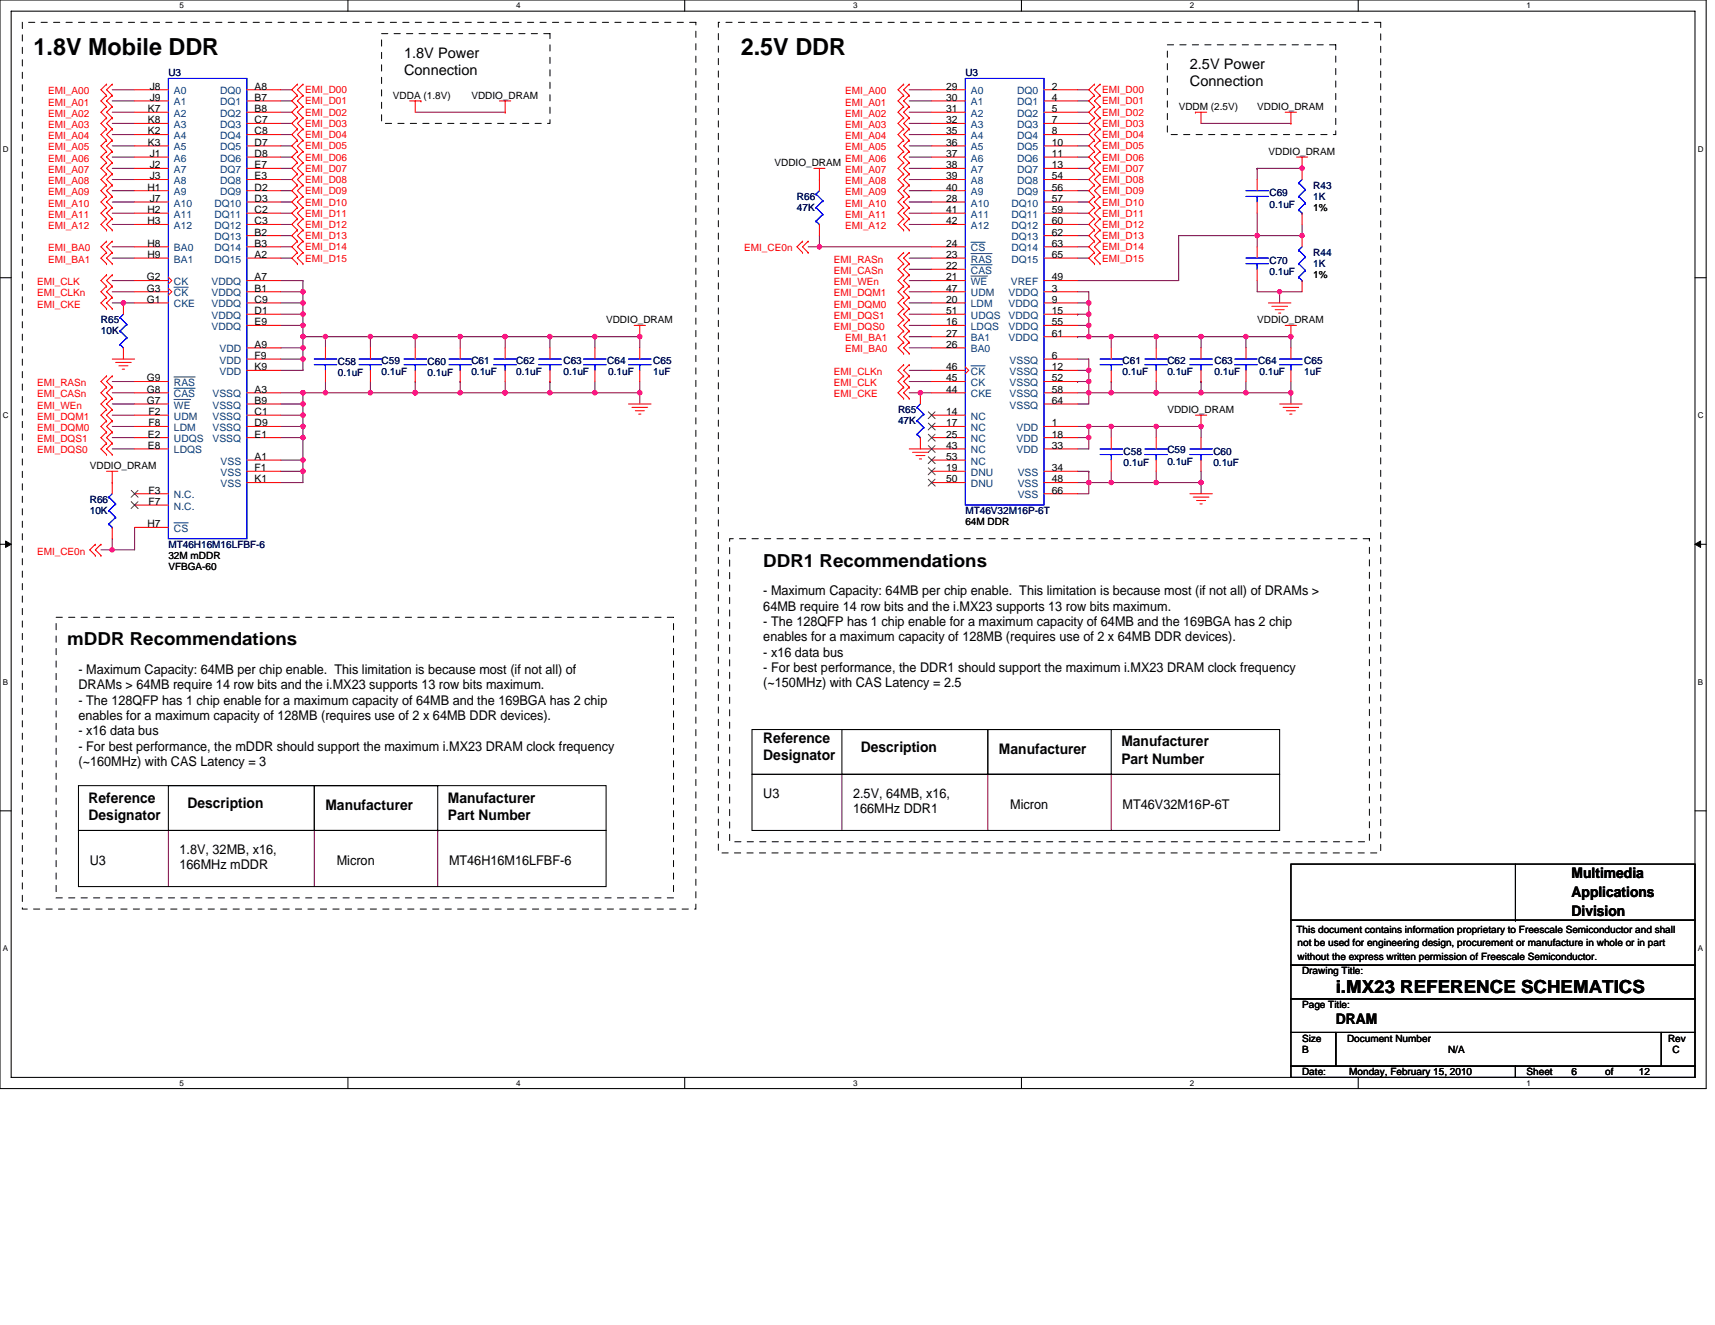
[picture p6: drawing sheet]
<svg xmlns="http://www.w3.org/2000/svg" width="279mm" height="216mm" viewBox="0 0 279 216" stroke-linecap="round" stroke-linejoin="round" font-family="sans-serif">
<defs><g id="words">
<g font-size="3.8">
<text x="5.5" y="9">1.8V Mobile DDR</text>
<text x="120.7" y="9">2.5V DDR</text>
</g>
<g font-size="2.9">
<text x="124.4" y="92.3">DDR1 Recommendations</text>
<text x="11" y="105.1">mDDR Recommendations</text>
<text x="217.6" y="161.8">i.MX23 REFERENCE SCHEMATICS</text>
</g>
<g font-size="2.4">
<text x="65.8" y="9.4">1.8V Power</text>
<text x="193.8" y="11.3">2.5V Power</text>
<text x="65.8" y="12.1">Connection</text>
<text x="193.8" y="14">Connection</text>
<text x="124.4" y="121.1">Reference</text>
<text x="124.4" y="123.9">Designator</text>
<text x="140.3" y="122.5">Description</text>
<text x="162.8" y="122.9">Manufacturer</text>
<text x="182.7" y="121.6">Manufacturer</text>
<text x="182.7" y="124.4">Part Number</text>
<text x="14.4" y="130.8">Reference</text>
<text x="30.5" y="131.7">Description</text>
<text x="73" y="130.8">Manufacturer</text>
<text x="14.4" y="133.6">Designator</text>
<text x="53" y="132">Manufacturer</text>
<text x="73" y="133.6">Part Number</text>
<text x="256" y="143">Multimedia</text>
<text x="256" y="146.1">Applications</text>
<text x="256" y="149.2">Division</text>
<text x="217.6" y="166.8">DRAM</text>
</g>
<g font-size="2.2">
<text x="124.4" y="97">- Maximum Capacity: 64MB per chip enable. This limitation is because most (if not all) of DRAMs &gt;</text>
<text x="124.4" y="99.5">64MB require 14 row bits and the i.MX23 supports 13 row bits maximum.</text>
<text x="124.4" y="102">- The 128QFP has 1 chip enable for a maximum capacity of 64MB and the 169BGA has 2 chip</text>
<text x="124.4" y="104.5">enables for a maximum capacity of 128MB (requires use of 2 x 64MB DDR devices).</text>
<text x="124.4" y="107">- x16 data bus</text>
<text x="12.8" y="109.8">- Maximum Capacity: 64MB per chip enable. This limitation is because most (if not all) of</text>
<text x="12.8" y="112.3">DRAMs &gt; 64MB require 14 row bits and the i.MX23 supports 13 row bits maximum.</text>
<text x="124.4" y="109.5">- For best performance, the DDR1 should support the maximum i.MX23 DRAM clock frequency</text>
<text x="124.4" y="112">(~150MHz) with CAS Latency = 2.5</text>
<text x="12.8" y="114.8">- The 128QFP has 1 chip enable for a maximum capacity of 64MB and the 169BGA has 2 chip</text>
<text x="12.8" y="117.3">enables for a maximum capacity of 128MB (requires use of 2 x 64MB DDR devices).</text>
<text x="12.8" y="119.8">- x16 data bus</text>
<text x="12.8" y="122.3">- For best performance, the mDDR should support the maximum i.MX23 DRAM clock frequency</text>
<text x="12.8" y="124.8">(~160MHz) with CAS Latency = 3</text>
<text x="124.4" y="130">U3</text>
<text x="139" y="130">2.5V, 64MB, x16,</text>
<text x="164.6" y="131.8">Micron</text>
<text x="182.9" y="131.8">MT46V32M16P-6T</text>
<text x="139" y="132.5">166MHz DDR1</text>
<text x="14.6" y="140.9">U3</text>
<text x="29.3" y="139.1">1.8V, 32MB, x16,</text>
<text x="29.3" y="141.6">166MHz mDDR</text>
<text x="54.9" y="140.9">Micron</text>
<text x="73.2" y="140.9">MT46H16M16LFBF-6</text>
</g>
<g font-size="1.7">
<text x="24.4" y="14.6">J8</text>
<text x="24.4" y="16.4">J9</text>
<text x="41.5" y="14.6">A8</text>
<text x="41.5" y="16.4">B7</text>
<text x="154.1" y="14.6">29</text>
<text x="154.1" y="16.4">30</text>
<text x="171.3" y="14.6">2</text>
<text x="171.3" y="16.4">4</text>
<text x="24.1" y="18.3">K7</text>
<text x="24.1" y="20.1">K8</text>
<text x="24.1" y="21.9">K2</text>
<text x="24.1" y="23.7">K3</text>
<text x="41.5" y="18.3">B8</text>
<text x="41.5" y="20.1">C7</text>
<text x="41.5" y="21.9">C8</text>
<text x="41.5" y="23.7">D7</text>
<text x="154.1" y="18.3">31</text>
<text x="154.1" y="20.1">32</text>
<text x="154.1" y="21.9">35</text>
<text x="154.1" y="23.7">36</text>
<text x="171.3" y="18.3">5</text>
<text x="171.3" y="20.1">7</text>
<text x="171.3" y="21.9">8</text>
<text x="171.3" y="23.7">10</text>
<text x="24.4" y="25.6">J1</text>
<text x="24.4" y="27.4">J2</text>
<text x="24.4" y="29.2">J3</text>
<text x="41.5" y="25.6">D8</text>
<text x="41.5" y="27.4">E7</text>
<text x="41.5" y="29.2">E3</text>
<text x="154.1" y="25.6">37</text>
<text x="154.1" y="27.4">38</text>
<text x="154.1" y="29.2">39</text>
<text x="171.3" y="25.6">11</text>
<text x="171.3" y="27.4">13</text>
<text x="171.3" y="29.2">54</text>
<text x="24" y="31.1">H1</text>
<text x="24" y="34.7">H2</text>
<text x="24.4" y="32.9">J7</text>
<text x="41.5" y="32.9">D3</text>
<text x="41.5" y="34.7">C2</text>
<text x="41.5" y="31.1">D2</text>
<text x="154.1" y="31.1">40</text>
<text x="154.1" y="32.9">28</text>
<text x="154.1" y="34.7">41</text>
<text x="171.3" y="32.9">57</text>
<text x="171.3" y="34.7">59</text>
<text x="171.3" y="31.1">56</text>
<text x="24" y="36.6">H3</text>
<text x="24" y="40.2">H8</text>
<text x="41.5" y="36.6">C3</text>
<text x="41.5" y="38.4">B2</text>
<text x="41.5" y="40.2">B3</text>
<text x="154.1" y="40.2">24</text>
<text x="154.1" y="36.6">42</text>
<text x="171.3" y="36.6">60</text>
<text x="171.3" y="38.4">62</text>
<text x="171.3" y="40.2">63</text>
<text x="23.9" y="47.5">G3</text>
<text x="23.9" y="45.7">G2</text>
<text x="24" y="42">H9</text>
<text x="41.5" y="42">A2</text>
<text x="41.5" y="47.5">B1</text>
<text x="41.5" y="45.7">A7</text>
<text x="154.1" y="45.7">21</text>
<text x="154.1" y="42">23</text>
<text x="154.1" y="43.9">22</text>
<text x="154.1" y="47.5">47</text>
<text x="171.3" y="42">65</text>
<text x="171.3" y="47.5">3</text>
<text x="171.3" y="45.7">49</text>
<text x="23.9" y="49.3">G1</text>
<text x="41.5" y="49.3">C9</text>
<text x="41.5" y="51.2">D1</text>
<text x="41.5" y="53">E9</text>
<text x="154.1" y="49.3">20</text>
<text x="154.1" y="51.2">51</text>
<text x="154.1" y="53">16</text>
<text x="171.3" y="49.3">9</text>
<text x="171.3" y="51.2">15</text>
<text x="171.3" y="53">55</text>
<text x="41.5" y="56.7">A9</text>
<text x="41.5" y="58.5">F9</text>
<text x="154.1" y="54.8">27</text>
<text x="154.1" y="56.7">26</text>
<text x="171.3" y="58.5">6</text>
<text x="171.3" y="54.8">61</text>
<text x="23.9" y="65.8">G7</text>
<text x="23.9" y="62.1">G9</text>
<text x="23.9" y="64">G8</text>
<text x="41.5" y="65.8">B9</text>
<text x="41.5" y="64">A3</text>
<text x="41.5" y="60.3">K9</text>
<text x="154.1" y="60.3">46</text>
<text x="154.1" y="64">44</text>
<text x="154.1" y="62.1">45</text>
<text x="171.3" y="62.1">52</text>
<text x="171.3" y="60.3">12</text>
<text x="171.3" y="64">58</text>
<text x="171.3" y="65.8">64</text>
<text x="24.1" y="71.3">E2</text>
<text x="24.2" y="67.6">F2</text>
<text x="24.2" y="69.5">F8</text>
<text x="41.5" y="71.3">E1</text>
<text x="41.5" y="69.5">D9</text>
<text x="41.5" y="67.6">C1</text>
<text x="154.1" y="71.3">25</text>
<text x="154.1" y="69.5">17</text>
<text x="154.1" y="67.6">14</text>
<text x="171.3" y="69.5">1</text>
<text x="171.3" y="71.3">18</text>
<text x="24.1" y="73.1">E8</text>
<text x="41.5" y="75">A1</text>
<text x="41.5" y="76.8">F1</text>
<text x="154.1" y="73.1">43</text>
<text x="154.1" y="75">53</text>
<text x="154.1" y="76.8">19</text>
<text x="171.3" y="73.1">33</text>
<text x="171.3" y="76.8">34</text>
<text x="24.2" y="80.4">F3</text>
<text x="24.2" y="82.3">F7</text>
<text x="41.5" y="78.6">K1</text>
<text x="154.1" y="78.6">50</text>
<text x="171.3" y="78.6">48</text>
<text x="171.3" y="80.4">66</text>
<text x="24" y="85.9">H7</text>
</g>
<g font-size="1.7" fill="#004080">
<text x="28.3" y="15.4">A0</text>
<text x="28.3" y="17.2">A1</text>
<text x="35.9" y="15.4">DQ0</text>
<text x="35.9" y="17.2">DQ1</text>
<text x="158.2" y="15.4">A0</text>
<text x="158.2" y="17.2">A1</text>
<text x="165.7" y="15.4">DQ0</text>
<text x="165.7" y="17.2">DQ1</text>
<text x="28.3" y="19">A2</text>
<text x="28.3" y="20.8">A3</text>
<text x="28.3" y="22.7">A4</text>
<text x="35.9" y="19">DQ2</text>
<text x="35.9" y="20.8">DQ3</text>
<text x="35.9" y="22.7">DQ4</text>
<text x="158.2" y="19">A2</text>
<text x="158.2" y="20.8">A3</text>
<text x="158.2" y="22.7">A4</text>
<text x="165.7" y="19">DQ2</text>
<text x="165.7" y="20.8">DQ3</text>
<text x="165.7" y="22.7">DQ4</text>
<text x="28.3" y="24.5">A5</text>
<text x="28.3" y="26.3">A6</text>
<text x="28.3" y="28.2">A7</text>
<text x="28.3" y="30">A8</text>
<text x="35.9" y="24.5">DQ5</text>
<text x="35.9" y="26.3">DQ6</text>
<text x="35.9" y="28.2">DQ7</text>
<text x="35.9" y="30">DQ8</text>
<text x="158.2" y="24.5">A5</text>
<text x="158.2" y="26.3">A6</text>
<text x="158.2" y="28.2">A7</text>
<text x="158.2" y="30">A8</text>
<text x="165.7" y="24.5">DQ5</text>
<text x="165.7" y="26.3">DQ6</text>
<text x="165.7" y="28.2">DQ7</text>
<text x="165.7" y="30">DQ8</text>
<text x="28.3" y="31.8">A9</text>
<text x="28.3" y="33.7">A10</text>
<text x="28.3" y="35.5">A11</text>
<text x="34.9" y="33.7">DQ10</text>
<text x="34.9" y="35.5">DQ11</text>
<text x="35.9" y="31.8">DQ9</text>
<text x="158.2" y="31.8">A9</text>
<text x="158.2" y="33.7">A10</text>
<text x="158.2" y="35.5">A11</text>
<text x="164.8" y="33.7">DQ10</text>
<text x="164.8" y="35.5">DQ11</text>
<text x="165.7" y="31.8">DQ9</text>
<text x="28.3" y="37.3">A12</text>
<text x="28.3" y="41">BA0</text>
<text x="34.9" y="37.3">DQ12</text>
<text x="34.9" y="39.1">DQ13</text>
<text x="34.9" y="41">DQ14</text>
<text x="158.2" y="41">CS</text>
<text x="158.2" y="37.3">A12</text>
<text x="164.8" y="37.3">DQ12</text>
<text x="164.8" y="39.1">DQ13</text>
<text x="164.8" y="41">DQ14</text>
<text x="28.3" y="46.5">CK</text>
<text x="28.3" y="42.8">BA1</text>
<text x="34.5" y="46.5">VDDQ</text>
<text x="34.9" y="42.8">DQ15</text>
<text x="158.2" y="46.5">WE</text>
<text x="158.2" y="42.8">RAS</text>
<text x="158.2" y="44.6">CAS</text>
<text x="164.7" y="46.5">VREF</text>
<text x="164.8" y="42.8">DQ15</text>
<text x="28.3" y="50.1">CKE</text>
<text x="28.3" y="48.3">CK</text>
<text x="34.5" y="48.3">VDDQ</text>
<text x="34.5" y="50.1">VDDQ</text>
<text x="34.5" y="51.9">VDDQ</text>
<text x="34.5" y="53.8">VDDQ</text>
<text x="158.2" y="48.3">UDM</text>
<text x="158.2" y="50.1">LDM</text>
<text x="158.2" y="51.9">UDQS</text>
<text x="158.2" y="53.8">LDQS</text>
<text x="164.3" y="48.3">VDDQ</text>
<text x="164.3" y="50.1">VDDQ</text>
<text x="164.3" y="51.9">VDDQ</text>
<text x="164.3" y="53.8">VDDQ</text>
<text x="35.8" y="57.4">VDD</text>
<text x="35.8" y="59.2">VDD</text>
<text x="158.2" y="55.6">BA1</text>
<text x="158.2" y="57.4">BA0</text>
<text x="164.3" y="55.6">VDDQ</text>
<text x="164.5" y="59.2">VSSQ</text>
<text x="28.3" y="62.9">RAS</text>
<text x="28.3" y="64.7">CAS</text>
<text x="34.6" y="64.7">VSSQ</text>
<text x="35.8" y="61.1">VDD</text>
<text x="158.2" y="61.1">CK</text>
<text x="158.2" y="64.7">CKE</text>
<text x="158.2" y="62.9">CK</text>
<text x="164.5" y="62.9">VSSQ</text>
<text x="164.5" y="61.1">VSSQ</text>
<text x="164.5" y="64.7">VSSQ</text>
<text x="28.3" y="68.4">UDM</text>
<text x="28.3" y="66.6">WE</text>
<text x="28.3" y="70.2">LDM</text>
<text x="34.6" y="70.2">VSSQ</text>
<text x="34.6" y="68.4">VSSQ</text>
<text x="34.6" y="66.6">VSSQ</text>
<text x="158.2" y="70.2">NC</text>
<text x="158.2" y="68.4">NC</text>
<text x="164.5" y="66.6">VSSQ</text>
<text x="165.6" y="70.2">VDD</text>
<text x="28.3" y="72.1">UDQS</text>
<text x="28.3" y="73.9">LDQS</text>
<text x="34.6" y="72.1">VSSQ</text>
<text x="35.9" y="75.7">VSS</text>
<text x="35.9" y="77.5">VSS</text>
<text x="158.2" y="73.9">NC</text>
<text x="158.2" y="75.7">NC</text>
<text x="158.2" y="77.5">DNU</text>
<text x="158.2" y="72.1">NC</text>
<text x="165.6" y="73.9">VDD</text>
<text x="165.6" y="72.1">VDD</text>
<text x="165.8" y="77.5">VSS</text>
<text x="28.3" y="81.2">N.C.</text>
<text x="28.3" y="83">N.C.</text>
<text x="35.9" y="79.4">VSS</text>
<text x="158.2" y="79.4">DNU</text>
<text x="165.8" y="79.4">VSS</text>
<text x="165.8" y="81.2">VSS</text>
<text x="28.3" y="86.7">CS</text>
</g>
<g font-size="1.6" fill="#f00">
<text x="7.9" y="15.4">EMI_A00</text>
<text x="7.9" y="17.2">EMI_A01</text>
<text x="49.7" y="15.2">EMI_D00</text>
<text x="49.7" y="17">EMI_D01</text>
<text x="137.7" y="15.4">EMI_A00</text>
<text x="137.7" y="17.2">EMI_A01</text>
<text x="179.6" y="15.2">EMI_D00</text>
<text x="179.6" y="17">EMI_D01</text>
<text x="7.9" y="19">EMI_A02</text>
<text x="7.9" y="20.8">EMI_A03</text>
<text x="7.9" y="22.7">EMI_A04</text>
<text x="49.7" y="18.8">EMI_D02</text>
<text x="49.7" y="20.7">EMI_D03</text>
<text x="49.7" y="22.5">EMI_D04</text>
<text x="137.7" y="19">EMI_A02</text>
<text x="137.7" y="20.8">EMI_A03</text>
<text x="137.7" y="22.7">EMI_A04</text>
<text x="179.6" y="18.8">EMI_D02</text>
<text x="179.6" y="20.7">EMI_D03</text>
<text x="179.6" y="22.5">EMI_D04</text>
<text x="7.9" y="24.5">EMI_A05</text>
<text x="7.9" y="26.4">EMI_A06</text>
<text x="7.9" y="28.2">EMI_A07</text>
<text x="7.9" y="30">EMI_A08</text>
<text x="49.7" y="24.3">EMI_D05</text>
<text x="49.7" y="28">EMI_D07</text>
<text x="49.7" y="26.2">EMI_D06</text>
<text x="49.7" y="29.8">EMI_D08</text>
<text x="137.7" y="24.5">EMI_A05</text>
<text x="137.7" y="26.4">EMI_A06</text>
<text x="137.7" y="28.2">EMI_A07</text>
<text x="137.7" y="30">EMI_A08</text>
<text x="179.6" y="24.3">EMI_D05</text>
<text x="179.6" y="28">EMI_D07</text>
<text x="179.6" y="26.2">EMI_D06</text>
<text x="179.6" y="29.8">EMI_D08</text>
<text x="7.9" y="31.8">EMI_A09</text>
<text x="7.9" y="33.7">EMI_A10</text>
<text x="7.9" y="35.5">EMI_A11</text>
<text x="49.7" y="33.5">EMI_D10</text>
<text x="49.7" y="31.6">EMI_D09</text>
<text x="49.7" y="35.3">EMI_D11</text>
<text x="137.7" y="31.8">EMI_A09</text>
<text x="137.7" y="33.7">EMI_A10</text>
<text x="137.7" y="35.5">EMI_A11</text>
<text x="179.6" y="33.5">EMI_D10</text>
<text x="179.6" y="31.6">EMI_D09</text>
<text x="179.6" y="35.3">EMI_D11</text>
<text x="7.9" y="37.3">EMI_A12</text>
<text x="7.9" y="41">EMI_BA0</text>
<text x="49.7" y="37.1">EMI_D12</text>
<text x="49.7" y="40.8">EMI_D14</text>
<text x="49.7" y="39">EMI_D13</text>
<text x="121.2" y="41">EMI_CE0n</text>
<text x="137.7" y="37.3">EMI_A12</text>
<text x="179.6" y="37.1">EMI_D12</text>
<text x="179.6" y="40.8">EMI_D14</text>
<text x="179.6" y="39">EMI_D13</text>
<text x="6" y="46.5">EMI_CLK</text>
<text x="7.9" y="42.8">EMI_BA1</text>
<text x="49.7" y="42.6">EMI_D15</text>
<text x="135.9" y="44.6">EMI_CASn</text>
<text x="135.9" y="42.8">EMI_RASn</text>
<text x="135.9" y="46.5">EMI_WEn</text>
<text x="179.6" y="42.6">EMI_D15</text>
<text x="6" y="48.3">EMI_CLKn</text>
<text x="6" y="50.1">EMI_CKE</text>
<text x="135.9" y="48.3">EMI_DQM1</text>
<text x="135.9" y="53.8">EMI_DQS0</text>
<text x="135.9" y="50.1">EMI_DQM0</text>
<text x="135.9" y="51.9">EMI_DQS1</text>
<text x="137.7" y="55.6">EMI_BA1</text>
<text x="137.7" y="57.4">EMI_BA0</text>
<text x="6" y="64.7">EMI_CASn</text>
<text x="6" y="62.9">EMI_RASn</text>
<text x="135.9" y="64.7">EMI_CKE</text>
<text x="135.9" y="61.1">EMI_CLKn</text>
<text x="135.9" y="62.9">EMI_CLK</text>
<text x="6" y="68.4">EMI_DQM1</text>
<text x="6" y="70.2">EMI_DQM0</text>
<text x="6" y="66.6">EMI_WEn</text>
<text x="6" y="73.9">EMI_DQS0</text>
<text x="6" y="72.1">EMI_DQS1</text>
<text x="6" y="90.4">EMI_CE0n</text>
</g>
<g font-size="1.6" fill="#000080">
<text x="27.4" y="12.4">U3</text>
<text x="157.3" y="12.4">U3</text>
<text x="129.8" y="32.6">R66</text>
<text x="129.8" y="34.4">47K</text>
<text x="206.8" y="32">C69</text>
<text x="206.8" y="33.8">0.1uF</text>
<text x="214" y="30.7">R43</text>
<text x="214" y="32.6">1K</text>
<text x="214" y="41.7">R44</text>
<text x="206.8" y="43">C70</text>
<text x="206.8" y="44.8">0.1uF</text>
<text x="214" y="43.5">1K</text>
<text x="16.4" y="52.7">R65</text>
<text x="16.4" y="54.5">10K</text>
<text x="55" y="59.4">C58</text>
<text x="62.2" y="59.3">C59</text>
<text x="69.7" y="59.4">C60</text>
<text x="76.8" y="59.3">C61</text>
<text x="84.1" y="59.3">C62</text>
<text x="91.8" y="59.3">C63</text>
<text x="98.9" y="59.3">C64</text>
<text x="106.4" y="59.3">C65</text>
<text x="182.9" y="59.3">C61</text>
<text x="190.2" y="59.3">C62</text>
<text x="197.9" y="59.3">C63</text>
<text x="205" y="59.3">C64</text>
<text x="212.5" y="59.3">C65</text>
<text x="55" y="61.3">0.1uF</text>
<text x="62.2" y="61.1">0.1uF</text>
<text x="69.7" y="61.3">0.1uF</text>
<text x="76.8" y="61.1">0.1uF</text>
<text x="84.1" y="61.1">0.1uF</text>
<text x="91.8" y="61.1">0.1uF</text>
<text x="99.1" y="61.1">0.1uF</text>
<text x="106.4" y="61.1">1uF</text>
<text x="182.9" y="61.1">0.1uF</text>
<text x="190.2" y="61.1">0.1uF</text>
<text x="197.9" y="61.1">0.1uF</text>
<text x="205.2" y="61.1">0.1uF</text>
<text x="212.5" y="61.1">1uF</text>
<text x="146.3" y="67.3">R65</text>
<text x="146.3" y="69.1">47K</text>
<text x="183" y="74.1">C58</text>
<text x="183" y="75.9">0.1uF</text>
<text x="190.2" y="73.9">C59</text>
<text x="190.2" y="75.7">0.1uF</text>
<text x="197.7" y="74.1">C60</text>
<text x="197.7" y="75.9">0.1uF</text>
<text x="14.6" y="81.9">R66</text>
<text x="14.6" y="83.8">10K</text>
<text x="157.3" y="83.8">MT46V32M16P-6T</text>
<text x="27.4" y="89.3">MT46H16M16LFBF-6</text>
</g>
<g font-size="1.6">
<text x="64" y="16.1">VDDA (1.8V)</text>
<text x="76.8" y="16.1">VDDIO_DRAM</text>
<text x="192" y="17.9">VDDM (2.5V)</text>
<text x="204.8" y="17.9">VDDIO_DRAM</text>
<text x="126.2" y="27.1">VDDIO_DRAM</text>
<text x="206.7" y="25.3">VDDIO_DRAM</text>
<text x="214" y="34.4">1%</text>
<text x="214" y="45.4">1%</text>
<text x="98.7" y="52.7">VDDIO_DRAM</text>
<text x="204.8" y="52.7">VDDIO_DRAM</text>
<text x="190.2" y="67.3">VDDIO_DRAM</text>
<text x="14.6" y="76.5">VDDIO_DRAM</text>
<text x="157.3" y="85.6">64M DDR</text>
<text x="27.4" y="91.1">32M mDDR</text>
<text x="27.4" y="92.9">VFBGA-60</text>
<text x="211.2" y="152">This document contains information proprietary to Freescale Semiconductor and shall</text>
<text x="211.4" y="154.2">not be used for engineering design, procurement or manufacture in whole or in part</text>
<text x="211.4" y="156.4">without the express written permission of Freescale Semiconductor.</text>
<text x="212.1" y="158.7">Drawing Title:</text>
<text x="212.1" y="164.2">Page Title:</text>
<text x="212.1" y="169.7">Size</text>
<text x="212.1" y="171.6">B</text>
<text x="219.5" y="169.7">Document Number</text>
<text x="235.9" y="171.6">N/A</text>
<text x="271.8" y="169.7">Rev</text>
<text x="272.5" y="171.6">C</text>
<text x="212.1" y="175.2">Date:</text>
<text x="219.8" y="175.2">Monday, February 15, 2010</text>
<text x="248.7" y="175.2">Sheet</text>
<text x="256" y="175.2">6</text>
<text x="261.5" y="175.2">of</text>
<text x="267" y="175.2">12</text>
</g>
<g font-size="1.3">
<text x="29.3" y="1.4">5</text>
<text x="84.1" y="1.4">4</text>
<text x="139" y="1.4">3</text>
<text x="193.8" y="1.4">2</text>
<text x="248.7" y="1.4">1</text>
<text x=".5" y="24.7">D</text>
<text x="276.6" y="24.7">D</text>
<text x=".5" y="68.2">C</text>
<text x="276.6" y="68.2">C</text>
<text x=".5" y="111.6">B</text>
<text x="276.6" y="111.6">B</text>
<text x=".5" y="155">A</text>
<text x="276.6" y="155">A</text>
<text x="29.3" y="176.9">5</text>
<text x="84.1" y="176.9">4</text>
<text x="139" y="176.9">3</text>
<text x="193.8" y="176.9">2</text>
<text x="248.7" y="176.9">1</text>
</g>
</g></defs>
<path d="M0 0h278v177.4h-278zM1.8 1.8h274.3v173.8h-274.3z" fill="none" stroke="#000" stroke-width=".17"/>
<g fill="#fff">
<path d="M29.3 .2h.7v1.5h-.7z"/>
<path d="M29.3 175.7h.7v1.5h-.7z"/>
</g>
<path d="M56.7 0v1.8M56.7 175.6v1.8" fill="none" stroke="#000" stroke-width=".17"/>
<g fill="#fff">
<path d="M84.1 .2h.7v1.5h-.7z"/>
<path d="M84.1 175.7h.7v1.5h-.7z"/>
</g>
<path d="M111.5 0v1.8M111.5 175.6v1.8" fill="none" stroke="#000" stroke-width=".17"/>
<g fill="#fff">
<path d="M139 .2h.7v1.5h-.7z"/>
<path d="M139 175.7h.7v1.5h-.7z"/>
</g>
<path d="M166.4 0v1.8M166.4 175.6v1.8" fill="none" stroke="#000" stroke-width=".17"/>
<g fill="#fff">
<path d="M193.8 .2h.8v1.5h-.8z"/>
<path d="M193.8 175.7h.8v1.5h-.8z"/>
</g>
<path d="M221.3 0v1.8M221.3 175.6v1.8" fill="none" stroke="#000" stroke-width=".17"/>
<g fill="#fff">
<path d="M248.7 .2h.7v1.5h-.7z"/>
<path d="M248.7 175.7h.7v1.5h-.7z"/>
<path d="M.5 23.5h.9v1.5h-.9z"/>
<path d="M276.6 23.5h1v1.5h-1z"/>
<path d="M.5 67h.9v1.4h-.9z"/>
<path d="M276.6 67h1v1.4h-1z"/>
</g>
<path d="M0 45.3h1.8M276.1 45.3h1.9" fill="none" stroke="#000" stroke-width=".17"/>
<g fill="#fff">
<path d="M.5 110.4h.8v1.5h-.8z"/>
<path d="M276.6 110.4h.9v1.5h-.9z"/>
</g>
<path d="M0 88.7h1.8M276.1 88.7h1.9" fill="none" stroke="#000" stroke-width=".17"/>
<path d="M.9 88.2l.9 .5-.9 .5zM276.1 88.7l1-.5v1z" fill="#000" stroke="#000" stroke-width=".16"/>
<g fill="#fff">
<path d="M.5 153.8h.8v1.5h-.8z"/>
<path d="M276.6 153.8h.9v1.5h-.9z"/>
</g>
<g fill="none" stroke="#000" stroke-width=".17">
<path d="M122.5 118.9h86v7.3h-86zM137.2 118.9h23.7v7.3h-23.7zM160.9 118.9h20.1v7.3h-20.1zM0 132.1h1.8M12.8 128h85.9v7.3h-85.9zM12.8 135.3h85.9v9.2h-85.9zM27.4 128h23.8v7.3h-23.8zM51.2 128h20.1v7.3h-20.1zM122.5 126.2h86v9.1h-86zM276.1 132.1h1.9M210.3 157.3h65.8v5.5h-65.8zM210.3 149.9h65.8v7.4h-65.8z"/>
<path d="M210.3 140.8h65.8v9.1h-65.8zM246.9 149.9h.1M246.9 140.8v9.1M210.3 168.2h7.3v5.5h-7.3zM210.3 162.8h65.8v5.4h-65.8zM210.3 173.7h36.6v1.9h-36.6zM217.6 168.2h53.1v5.5h-53.1zM246.9 173.7h29.2v1.9h-29.2zM270.7 168.2h5.4v5.5h-5.4z"/>
</g>
<g fill="none" stroke="#800040" stroke-width=".17">
<path d="M18.3 16.4h3.6M18.3 14.6h3.6M18.3 18.3h3.6M45.7 14.6h1.8M45.7 16.4h1.8M45.7 18.3h1.8M67.6 18.3h14.7M148.1 16.4h3.7M148.1 14.6h3.7M148.1 18.3h3.7M175.6 14.6h1.8M175.6 16.4h1.8"/>
<path d="M175.6 18.3h1.8M18.3 20.1h3.6M18.3 21.9h3.6M18.3 23.8h3.6M18.3 25.6h3.6M18.3 27.4h3.6M18.3 29.3h3.6M18.3 31.1h3.6M18.3 32.9h3.6M18.3 34.7h3.6M18.3 36.6h3.6M45.7 20.1h1.8"/>
<path d="M45.7 21.9h1.8M45.7 23.8h1.8M45.7 25.6h1.8M45.7 27.4h1.8M45.7 29.3h1.8M45.7 31.1h1.8M45.7 32.9h1.8M45.7 34.7h1.8M45.7 36.6h1.8M45.7 38.4h1.8M133.5 38.4h.1M133.5 38.4v1.8"/>
<path d="M148.1 20.1h3.7M148.1 21.9h3.7M148.1 23.8h3.7M148.1 25.6h3.7M148.1 27.4h3.7M148.1 29.3h3.7M148.1 31.1h3.7M148.1 32.9h3.7M148.1 34.7h3.7M148.1 36.6h3.7M175.6 20.1h1.8M175.6 21.9h1.8"/>
<path d="M175.6 23.8h1.8M175.6 25.6h1.8M175.6 27.4h1.8M175.6 29.3h1.8M175.6 31.1h1.8M175.6 32.9h1.8M175.6 34.7h1.8M175.6 36.6h1.8M175.6 38.4h1.8M195.7 20.1h14.6M204.8 34.7v3.7M204.8 38.4h.1"/>
<path d="M204.8 38.4v1.8M204.8 38.4h-12.8v7.3h-16.4M204.8 27.4v1.9M204.8 27.4h.1M204.8 27.4h7.3M212.1 36.6v1.8h-7.3M18.3 45.7h3.6M18.3 47.5h3.6M18.3 49.4h1.8M18.3 42.1h3.6M18.3 40.2h3.6M20.1 49.4h.1"/>
<path d="M20.1 49.4h1.8M45.7 56.7h3.7M45.7 45.7h3.7v1.8M45.7 47.5h3.7M45.7 40.2h1.8M45.7 42.1h1.8M45.7 49.4h3.7M45.7 51.2h3.7M45.7 53h3.7M45.7 58.5h3.7M49.4 47.5h.1M49.4 53h.1"/>
<path d="M49.4 56.7h.1M49.4 49.4h.1M49.4 56.7v3.6h-3.7M49.4 58.5h.1M49.4 51.2h.1M49.4 54.9v1.8M49.4 54.9h3.6v1.8M49.4 47.5v7.4M53 54.9h7.3v1.8M53 54.9h.1M60.3 54.9h.1M60.3 54.9h14.7"/>
<path d="M67.6 54.9h.1M67.6 54.9v1.8M75 54.9v1.8M75 54.9h7.3M82.3 54.9v1.8M82.3 54.9h.1M82.3 54.9h14.6M89.6 54.9v1.8M89.6 54.9h.1M96.9 54.9v1.8M96.9 54.9h7.3v1.8M96.9 54.9h.1"/>
<path d="M131.7 40.2h1.8M133.5 40.2h18.3M148.1 47.5h3.7M148.1 49.4h3.7M148.1 51.2h3.7M148.1 53h3.7M148.1 43.9h3.7M148.1 42.1h3.7M148.1 45.7h3.7M148.1 54.9h3.7M148.1 56.7h3.7M175.6 47.5h1.8v1.9"/>
<path d="M175.6 40.2h1.8M175.6 42.1h1.8M175.6 49.4h1.8M175.6 51.2h.1M175.6 53h1.8M175.6 54.9h.1M175.6 58.5h1.8v1.8M175.6 54.9h1.8M175.6 51.2h1.8M177.4 53h.1M177.4 51.2v1.8M177.4 49.4h.1"/>
<path d="M177.4 54.9h3.6M177.4 49.4v1.8M177.4 53v1.9M181 54.9h.1M181 54.9h7.4M181 54.9v1.8M188.4 54.9v1.8M188.4 54.9h.1M188.4 54.9h14.6M195.7 54.9v1.8M195.7 54.9h.1M203 54.9v1.8"/>
<path d="M203 54.9h7.3v1.8M203 54.9h.1M204.8 45.7v1.8h3.7M208.5 47.5h.1M208.5 47.5h3.6M208.5 47.5v1.9M18.3 67.6h3.6M18.3 69.5h3.6M18.3 71.3h3.6M18.3 73.2h3.6M18.3 64h3.6M18.3 62.2h3.6"/>
<path d="M18.3 65.8h3.6M45.7 64h3.7M45.7 76.8h3.7M45.7 75h3.7v1.8M45.7 71.3h3.7M45.7 69.5h3.7M45.7 67.6h3.7M45.7 65.8h3.7M49.4 64h.1M49.4 69.5h.1M49.4 76.8h.1M49.4 76.8v1.8h-3.7"/>
<path d="M49.4 71.3h.1M49.4 65.8h.1M49.4 67.6h.1M49.4 64h3.6M49.4 64v11M53 62.2v1.8M53 64h.1M53 64h36.6M60.3 64h.1M60.3 62.2v1.8M67.6 62.2h.1M67.6 64h.1"/>
<path d="M67.6 62.2v1.8M75 62.2h.1M75 64h.1M75 62.2v1.8M82.3 62.2v1.8M82.3 64h.1M89.6 62.2h.1M89.6 64h7.3M89.6 62.2v1.8M96.9 62.2v1.8M96.9 64h.1M96.9 64h7.3"/>
<path d="M104.2 64v1.8M104.2 62.2v1.8M148.1 60.3h3.7M148.1 62.2h3.7M148.1 64h1.8M149.9 64h.1M149.9 64h1.9M175.6 78.6h1.8M175.6 76.8h1.8M175.6 71.3h1.8M175.6 62.2h.1M175.6 60.3h1.8"/>
<path d="M175.6 64h1.8M175.6 69.5h1.8M175.6 62.2h1.8M177.4 76.8h.1M177.4 69.5h.1M177.4 69.5v1.8M177.4 64v1.8h-1.8M177.4 64h.1M177.4 71.3v1.9h-1.8M177.4 71.3h.1M177.4 78.6v1.9h-1.8M177.4 78.6h.1"/>
<path d="M177.4 62.2v1.8M177.4 60.3h.1M177.4 64h18.3M177.4 60.3v1.9M177.4 76.8v1.8M177.4 69.5h3.6M177.4 78.6h18.3M181 62.2h.1M181 64h.1M181 76.8v1.8M181 78.6h.1M181 69.5v1.8"/>
<path d="M181 69.5h7.4M181 62.2v1.8M188.4 62.2v1.8M188.4 64h.1M188.4 76.8v1.8M188.4 78.6h.1M188.4 69.5v1.8M188.4 69.5h.1M188.4 69.5h7.3v1.8M195.7 62.2h.1M195.7 64h7.3M195.7 78.6h.1"/>
<path d="M195.7 76.8v1.8M195.7 62.2v1.8M195.7 78.6v1.9M203 62.2v1.8M203 64h.1M203 64h7.3M210.3 64v1.8M210.3 62.2v1.8M16.4 89.6h1.9M18.3 89.6h.1M18.3 87.8v1.8M21.9 85.9v3.7h-3.6"/>
<path d="M27.4 135.3v9.2M51.2 135.3v9.2M71.3 135.3h.1M71.3 135.3v9.2M137.2 126.2v9.1M160.9 126.2v9.1M181 126.2v9.1"/>
</g>
<g fill="#f0f" stroke="#f0f" stroke-width=".17">
<circle cx="49.4" cy="47.5" r=".36"/>
<circle cx="49.4" cy="64" r=".36"/>
<circle cx="49.4" cy="69.5" r=".36"/>
<circle cx="49.4" cy="54.8" r=".36"/>
<circle cx="49.4" cy="53" r=".36"/>
<circle cx="49.4" cy="56.7" r=".36"/>
<circle cx="49.4" cy="76.8" r=".36"/>
<circle cx="49.4" cy="75" r=".36"/>
<circle cx="49.4" cy="71.3" r=".36"/>
<circle cx="49.4" cy="65.8" r=".36"/>
<circle cx="49.4" cy="49.4" r=".36"/>
<circle cx="49.4" cy="58.5" r=".36"/>
<circle cx="75" cy="64" r=".36"/>
<circle cx="75" cy="54.8" r=".36"/>
<circle cx="67.6" cy="54.8" r=".36"/>
<circle cx="67.6" cy="64" r=".36"/>
<circle cx="82.3" cy="64" r=".36"/>
<circle cx="60.3" cy="54.8" r=".36"/>
<circle cx="89.6" cy="64" r=".36"/>
<circle cx="89.6" cy="54.8" r=".36"/>
<circle cx="104.2" cy="54.8" r=".36"/>
<circle cx="96.9" cy="54.8" r=".36"/>
<circle cx="82.3" cy="54.8" r=".36"/>
<circle cx="20.1" cy="49.4" r=".36"/>
<circle cx="18.3" cy="89.6" r=".36"/>
<circle cx="60.3" cy="64" r=".36"/>
<circle cx="49.4" cy="67.6" r=".36"/>
<circle cx="49.4" cy="51.2" r=".36"/>
<circle cx="104.2" cy="64" r=".36"/>
<circle cx="96.9" cy="64" r=".36"/>
<circle cx="177.4" cy="53" r=".36"/>
<circle cx="177.4" cy="78.6" r=".36"/>
<circle cx="149.9" cy="64" r=".36"/>
<circle cx="133.5" cy="40.2" r=".36"/>
<circle cx="181" cy="69.5" r=".35"/>
<circle cx="177.4" cy="69.5" r=".36"/>
<circle cx="177.4" cy="51.2" r=".36"/>
<circle cx="177.4" cy="54.8" r=".36"/>
<circle cx="177.4" cy="49.4" r=".36"/>
<circle cx="53" cy="64" r=".36"/>
<circle cx="53" cy="54.8" r=".36"/>
<circle cx="208.5" cy="47.5" r=".35"/>
<circle cx="212.1" cy="38.4" r=".35"/>
<circle cx="204.8" cy="38.4" r=".36"/>
<circle cx="212.1" cy="27.4" r=".36"/>
<circle cx="181" cy="64" r=".36"/>
<circle cx="181" cy="54.8" r=".36"/>
<circle cx="188.3" cy="64" r=".36"/>
<circle cx="195.7" cy="64" r=".36"/>
<circle cx="195.7" cy="54.8" r=".36"/>
<circle cx="210.3" cy="54.8" r=".36"/>
<circle cx="203" cy="54.8" r=".36"/>
<circle cx="188.3" cy="54.8" r=".36"/>
<circle cx="210.3" cy="64" r=".36"/>
<circle cx="203" cy="64" r=".36"/>
<circle cx="177.4" cy="64" r=".36"/>
<circle cx="177.4" cy="62.2" r=".36"/>
<circle cx="177.4" cy="71.3" r=".36"/>
<circle cx="195.7" cy="78.6" r=".36"/>
<circle cx="181" cy="78.6" r=".35"/>
<circle cx="188.3" cy="78.6" r=".35"/>
<circle cx="195.7" cy="69.5" r=".36"/>
<circle cx="188.3" cy="69.5" r=".35"/>
<circle cx="177.4" cy="60.3" r=".36"/>
</g>
<g fill="none" stroke="#f00" stroke-width=".17">
<path d="M17.4 13.7h.1M17.4 15.5h.1M17.4 17.4h.1M17.4 19.2h.1M17.4 13.7l-1 .9 1 .9M17.4 15.5l-1 .9 1 1M17.4 17.4l-1 .9 1 .9M17.4 19.2l-1 .9 1 .9M18.3 13.7h.1M18.3 15.5h.1M18.3 17.4h.1M18.3 19.2h.1"/>
<path d="M18.3 13.7l-.9 .9 .9 .9M18.3 15.5l-.9 .9 .9 1M18.3 17.4l-.9 .9 .9 .9M18.3 19.2l-.9 .9 .9 .9M21.9 16.4h5.5M21.9 18.3h5.5M21.9 14.6h5.5M40.2 16.4h5.5M40.2 18.3h5.5M40.2 14.6h5.5M48.5 13.7h.1M48.5 15.5h.1"/>
<path d="M48.5 17.4h.1M48.5 19.2h.1M48.5 13.7l-1 .9 1 .9M48.5 17.4l-1 .9 1 .9M48.5 19.2l-1 .9 1 .9M48.5 15.5l-1 .9 1 1M49.4 15.5h.1M49.4 13.7h.1M49.4 19.2h.1M49.4 17.4h.1M49.4 13.7l-.9 .9 .9 .9M49.4 17.4l-.9 .9 .9 .9"/>
<path d="M49.4 19.2l-.9 .9 .9 .9M49.4 15.5l-.9 .9 .9 1M66.7 16.4h1.9M67.6 16.4v1.9M68.6 16.4h.1M81.4 16.4h1.8M82.3 18.3h.1M82.3 16.4v1.9M147.2 13.7h.1M147.2 15.5h.1M147.2 17.4h.1M147.2 19.2h.1"/>
<path d="M147.2 13.7l-.9 .9 .9 .9M147.2 15.5l-.9 .9 .9 1M147.2 17.4l-.9 .9 .9 .9M147.2 19.2l-.9 .9 .9 .9M148.1 13.7h.1M148.1 15.5h.1M148.1 17.4h.1M148.1 19.2h.1M148.1 13.7l-.9 .9 .9 .9M148.1 15.5l-.9 .9 .9 1M148.1 17.4l-.9 .9 .9 .9M148.1 19.2l-.9 .9 .9 .9"/>
<path d="M151.8 16.4h5.5M151.8 18.3h5.5M151.8 14.6h5.5M170.1 16.4h5.5M170.1 18.3h5.5M170.1 14.6h5.5M178.3 13.7h.1M178.3 15.5h.1M178.3 17.4h.1M178.3 19.2h.1M178.3 13.7l-.9 .9 .9 .9M178.3 17.4l-.9 .9 .9 .9"/>
<path d="M178.3 19.2l-.9 .9 .9 .9M178.3 15.5l-.9 .9 .9 1M179.2 15.5h.1M179.2 13.7h.1M179.2 19.2h.1M179.2 17.4h.1M179.2 13.7l-.9 .9 .9 .9M179.2 17.4l-.9 .9 .9 .9M179.2 19.2l-.9 .9 .9 .9M179.2 15.5l-.9 .9 .9 1M194.8 18.3h.1M194.8 18.3h1.8"/>
<path d="M195.7 18.3v1.8M209.4 18.3h1.8M210.3 18.3v1.8M17.4 21h.1M17.4 22.9h.1M17.4 24.7h.1M17.4 26.5h.1M17.4 28.3h.1M17.4 30.2h.1M17.4 32h.1M17.4 33.8h.1M17.4 35.6h.1"/>
<path d="M17.4 37.5h.1M17.4 39.3h.1M17.4 21l-1 .9 1 1M17.4 22.9l-1 .9 1 .9M17.4 24.7l-1 .9 1 .9M17.4 26.5l-1 .9 1 .9M17.4 28.3l-1 1 1 .9M17.4 30.2l-1 .9 1 .9M17.4 32l-1 .9 1 .9M17.4 33.8l-1 .9 1 .9M17.4 35.6l-1 1 1 .9M17.4 39.3l-1 .9 1 .9"/>
<path d="M18.3 21h.1M18.3 22.9h.1M18.3 24.7h.1M18.3 26.5h.1M18.3 28.3h.1M18.3 30.2h.1M18.3 32h.1M18.3 33.8h.1M18.3 35.6h.1M18.3 37.5h.1M18.3 39.3h.1M18.3 21l-.9 .9 .9 1"/>
<path d="M18.3 22.9l-.9 .9 .9 .9M18.3 24.7l-.9 .9 .9 .9M18.3 26.5l-.9 .9 .9 .9M18.3 28.3l-.9 1 .9 .9M18.3 30.2l-.9 .9 .9 .9M18.3 32l-.9 .9 .9 .9M18.3 33.8l-.9 .9 .9 .9M18.3 35.6l-.9 1 .9 .9M18.3 39.3l-.9 .9 .9 .9M21.9 20.1h5.5M21.9 21.9h5.5M21.9 23.8h5.5"/>
<path d="M21.9 25.6h5.5M21.9 27.4h5.5M21.9 29.3h5.5M21.9 31.1h5.5M21.9 32.9h5.5M21.9 34.7h5.5M21.9 36.6h5.5M40.2 20.1h5.5M40.2 21.9h5.5M40.2 23.8h5.5M40.2 25.6h5.5M40.2 27.4h5.5"/>
<path d="M40.2 29.3h5.5M40.2 31.1h5.5M40.2 32.9h5.5M40.2 34.7h5.5M40.2 36.6h5.5M40.2 38.4h5.5M48.5 21h.1M48.5 22.9h.1M48.5 24.7h.1M48.5 26.5h.1M48.5 28.3h.1M48.5 35.6h.1"/>
<path d="M48.5 37.5h.1M48.5 32h.1M48.5 33.8h.1M48.5 30.2h.1M48.5 39.3h.1M48.5 21l-1 .9 1 1M48.5 22.9l-1 .9 1 .9M48.5 26.5l-1 .9 1 .9M48.5 24.7l-1 .9 1 .9M48.5 35.6l-1 1 1 .9M48.5 32l-1 .9 1 .9M48.5 30.2l-1 .9 1 .9"/>
<path d="M48.5 28.3l-1 1 1 .9M48.5 33.8l-1 .9 1 .9M48.5 39.3l-1 .9 1 .9M48.5 37.5l-1 .9 1 .9M49.4 21h.1M49.4 22.9h.1M49.4 24.7h.1M49.4 28.3h.1M49.4 26.5h.1M49.4 37.5h.1M49.4 35.6h.1M49.4 33.8h.1"/>
<path d="M49.4 32h.1M49.4 30.2h.1M49.4 39.3h.1M49.4 21l-.9 .9 .9 1M49.4 22.9l-.9 .9 .9 .9M49.4 26.5l-.9 .9 .9 .9M49.4 24.7l-.9 .9 .9 .9M49.4 35.6l-.9 1 .9 .9M49.4 32l-.9 .9 .9 .9M49.4 30.2l-.9 .9 .9 .9M49.4 28.3l-.9 1 .9 .9M49.4 33.8l-.9 .9 .9 .9"/>
<path d="M49.4 39.3l-.9 .9 .9 .9M49.4 37.5l-.9 .9 .9 .9M130.7 39.3h.1M130.7 39.3l-.9 .9 .9 .9M131.7 39.3h.1M131.7 39.3l-1 .9 1 .9M132.6 27.4h1.8M133.5 29.3h.1M133.5 27.4v3.7M133.5 36.6v1.8M147.2 21h.1M147.2 22.9h.1"/>
<path d="M147.2 24.7h.1M147.2 26.5h.1M147.2 28.3h.1M147.2 30.2h.1M147.2 32h.1M147.2 33.8h.1M147.2 35.6h.1M147.2 37.5h.1M147.2 21l-.9 .9 .9 1M147.2 22.9l-.9 .9 .9 .9M147.2 24.7l-.9 .9 .9 .9M147.2 26.5l-.9 .9 .9 .9"/>
<path d="M147.2 28.3l-.9 1 .9 .9M147.2 30.2l-.9 .9 .9 .9M147.2 32l-.9 .9 .9 .9M147.2 33.8l-.9 .9 .9 .9M147.2 35.6l-.9 1 .9 .9M148.1 21h.1M148.1 22.9h.1M148.1 24.7h.1M148.1 26.5h.1M148.1 28.3h.1M148.1 30.2h.1M148.1 32h.1"/>
<path d="M148.1 33.8h.1M148.1 35.6h.1M148.1 37.5h.1M148.1 21l-.9 .9 .9 1M148.1 22.9l-.9 .9 .9 .9M148.1 24.7l-.9 .9 .9 .9M148.1 26.5l-.9 .9 .9 .9M148.1 28.3l-.9 1 .9 .9M148.1 30.2l-.9 .9 .9 .9M148.1 32l-.9 .9 .9 .9M148.1 33.8l-.9 .9 .9 .9M148.1 35.6l-.9 1 .9 .9"/>
<path d="M151.8 20.1h5.5M151.8 21.9h5.5M151.8 23.8h5.5M151.8 25.6h5.5M151.8 27.4h5.5M151.8 29.3h5.5M151.8 31.1h5.5M151.8 32.9h5.5M151.8 34.7h5.5M151.8 36.6h5.5M170.1 20.1h5.5M170.1 21.9h5.5"/>
<path d="M170.1 23.8h5.5M170.1 25.6h5.5M170.1 27.4h5.5M170.1 29.3h5.5M170.1 31.1h5.5M170.1 32.9h5.5M170.1 34.7h5.5M170.1 36.6h5.5M170.1 38.4h5.5M178.3 21h.1M178.3 22.9h.1M178.3 24.7h.1"/>
<path d="M178.3 26.5h.1M178.3 28.3h.1M178.3 35.6h.1M178.3 37.5h.1M178.3 32h.1M178.3 33.8h.1M178.3 30.2h.1M178.3 39.3h.1M178.3 21l-.9 .9 .9 1M178.3 22.9l-.9 .9 .9 .9M178.3 26.5l-.9 .9 .9 .9M178.3 24.7l-.9 .9 .9 .9"/>
<path d="M178.3 35.6l-.9 1 .9 .9M178.3 32l-.9 .9 .9 .9M178.3 30.2l-.9 .9 .9 .9M178.3 28.3l-.9 1 .9 .9M178.3 33.8l-.9 .9 .9 .9M178.3 39.3l-.9 .9 .9 .9M178.3 37.5l-.9 .9 .9 .9M179.2 21h.1M179.2 22.9h.1M179.2 24.7h.1M179.2 28.3h.1M179.2 26.5h.1"/>
<path d="M179.2 37.5h.1M179.2 35.6h.1M179.2 33.8h.1M179.2 32h.1M179.2 30.2h.1M179.2 39.3h.1M179.2 21l-.9 .9 .9 1M179.2 22.9l-.9 .9 .9 .9M179.2 26.5l-.9 .9 .9 .9M179.2 24.7l-.9 .9 .9 .9M179.2 35.6l-.9 1 .9 .9M179.2 32l-.9 .9 .9 .9"/>
<path d="M179.2 30.2l-.9 .9 .9 .9M179.2 28.3l-.9 1 .9 .9M179.2 33.8l-.9 .9 .9 .9M179.2 39.3l-.9 .9 .9 .9M179.2 37.5l-.9 .9 .9 .9M204.8 29.3v1.8M204.8 32.9v1.8M210.3 20.1h.1M211.2 25.6h1.8M212.1 27.4h.1M212.1 25.6v3.7M212.1 34.7v1.9"/>
<path d="M212.1 38.4v1.8M17.4 44.8h.1M17.4 46.6h.1M17.4 48.5h.1M17.4 50.3h.1M17.4 41.1h.1M17.4 43h.1M17.4 44.8l-1 .9 1 .9M17.4 46.6l-1 .9 1 1M17.4 48.5l-1 .9 1 .9M17.4 41.1l-1 1 1 .9M18.3 58.5h3.6"/>
<path d="M18.3 44.8h.1M18.3 46.6h.1M18.3 48.5h.1M18.3 50.3h.1M18.3 41.1h.1M18.3 43h.1M18.3 44.8l-.9 .9 .9 .9M18.3 46.6l-.9 .9 .9 1M18.3 48.5l-.9 .9 .9 .9M18.3 41.1l-.9 1 .9 .9M18.8 59.1h2.6M19.4 59.6h1.4"/>
<path d="M20.1 49.4v1.8M20.1 56.7v1.8M21.9 47.5h5.5M21.9 40.2h5.5M21.9 45.7h5.5M21.9 42.1h5.5M21.9 49.4h5.5M27.4 45.2l.6 .5-.6 .6M27.4 47l.6 .5-.6 .6M40.2 47.5h5.5M40.2 40.2h5.5M40.2 45.7h5.5"/>
<path d="M40.2 42.1h5.5M40.2 49.4h5.5M40.2 51.2h5.5M40.2 53h5.5M40.2 58.5h5.5M40.2 56.7h5.5M48.5 41.1h.1M48.5 43h.1M48.5 41.1l-1 1 1 .9M49.4 43h.1M49.4 41.1h.1M49.4 41.1l-.9 1 .9 .9"/>
<path d="M53 56.7v1.8M60.3 56.7v1.8M67.6 56.7v1.8M75 56.7v1.8M82.3 56.7v1.8M89.6 56.7v1.8M96.9 56.7v1.8M103.3 53h1.9M104.2 54.9h.1M104.2 53v1.9M104.2 56.7v1.8M130.7 41.1h.1"/>
<path d="M131.7 41.1h.1M147.2 59.4h.1M147.2 46.6h.1M147.2 48.5h.1M147.2 52.1h.1M147.2 53.9h.1M147.2 50.3h.1M147.2 43h.1M147.2 44.8h.1M147.2 41.1h.1M147.2 55.8h.1M147.2 57.6h.1"/>
<path d="M147.2 59.4l-.9 .9 .9 1M147.2 46.6l-.9 .9 .9 1M147.2 52.1l-.9 .9 .9 .9M147.2 48.5l-.9 .9 .9 .9M147.2 50.3l-.9 .9 .9 .9M147.2 43l-.9 .9 .9 .9M147.2 41.1l-.9 1 .9 .9M147.2 44.8l-.9 .9 .9 .9M147.2 53.9l-.9 1 .9 .9M147.2 55.8l-.9 .9 .9 .9M148.1 59.4h.1M148.1 46.6h.1"/>
<path d="M148.1 48.5h.1M148.1 52.1h.1M148.1 53.9h.1M148.1 50.3h.1M148.1 43h.1M148.1 44.8h.1M148.1 41.1h.1M148.1 55.8h.1M148.1 57.6h.1M148.1 50.3l-.9 .9 .9 .9M148.1 46.6l-.9 .9 .9 1M148.1 52.1l-.9 .9 .9 .9"/>
<path d="M148.1 55.8l-.9 .9 .9 .9M148.1 59.4l-.9 .9 .9 1M148.1 48.5l-.9 .9 .9 .9M148.1 43l-.9 .9 .9 .9M148.1 41.1l-.9 1 .9 .9M148.1 44.8l-.9 .9 .9 .9M148.1 53.9l-.9 1 .9 .9M151.8 47.5h5.5M151.8 40.2h5.5M151.8 45.7h5.5M151.8 42.1h5.5M151.8 43.9h5.5"/>
<path d="M151.8 49.4h5.5M151.8 51.2h5.5M151.8 53h5.5M151.8 54.9h5.5M151.8 56.7h5.5M157.3 59.8l.5 .5-.5 .6M170.1 47.5h5.5M170.1 40.2h5.5M170.1 45.7h5.5M170.1 42.1h5.5M170.1 49.4h5.5M170.1 51.2h5.5"/>
<path d="M170.1 53h5.5M170.1 58.5h5.5M170.1 54.9h5.5M178.3 41.1h.1M178.3 43h.1M178.3 41.1l-.9 1 .9 .9M179.2 43h.1M179.2 41.1h.1M179.2 41.1l-.9 1 .9 .9M181 56.7v1.8M188.4 56.7v1.8M195.7 56.7v1.8"/>
<path d="M203 56.7v1.8M204.8 40.2v1.9M204.8 43.9v1.8M206.7 49.4h3.6M207.2 49.9h2.6M207.8 50.5h1.4M208.3 51h.4M209.4 53h1.8M210.3 54.9h.1M210.3 53v1.9M210.3 56.7v1.8M212.1 45.7v1.8"/>
<path d="M17.4 76.8h1.8M17.4 66.7h.1M17.4 68.6h.1M17.4 72.2h.1M17.4 74.1h.1M17.4 70.4h.1M17.4 63.1h.1M17.4 64.9h.1M17.4 61.3h.1M17.4 61.3l-1 .9 1 .9M17.4 64.9l-1 .9 1 .9M17.4 68.6l-1 .9 1 .9"/>
<path d="M17.4 66.7l-1 .9 1 1M17.4 72.2l-1 1 1 .9M17.4 70.4l-1 .9 1 .9M17.4 63.1l-1 .9 1 .9M18.3 78.6h.1M18.3 66.7h.1M18.3 68.6h.1M18.3 72.2h.1M18.3 74.1h.1M18.3 70.4h.1M18.3 63.1h.1M18.3 64.9h.1"/>
<path d="M18.3 61.3h.1M18.3 76.8v3.7M18.3 72.2l-.9 1 .9 .9M18.3 66.7l-.9 .9 .9 1M18.3 68.6l-.9 .9 .9 .9M18.3 70.4l-.9 .9 .9 .9M18.3 63.1l-.9 .9 .9 .9M18.3 61.3l-.9 .9 .9 .9M18.3 64.9l-.9 .9 .9 .9M19.9 60.2h.4M21.9 64h5.5M21.9 73.2h5.5"/>
<path d="M21.9 69.5h5.5M21.9 62.2h5.5M21.9 71.3h5.5M21.9 67.6h5.5M21.9 65.8h5.5M40.2 60.3h5.5M40.2 64h5.5M40.2 69.5h5.5M40.2 71.3h5.5M40.2 76.8h5.5M40.2 78.6h5.5M40.2 75h5.5"/>
<path d="M40.2 67.6h5.5M40.2 65.8h5.5M53 60.3v1.9M60.3 60.3v1.9M67.6 60.3v1.9M75 60.3v1.9M82.3 60.3v1.9M89.6 60.3v1.9M96.9 60.3v1.9M102.4 65.8h3.7M103 66.4h2.5M103.5 66.9h1.5"/>
<path d="M104.1 67.5h.3M104.2 60.3v1.9M147.2 63.1h.1M147.2 64.9h.1M147.2 61.3h.1M147.2 63.1l-.9 .9 .9 .9M147.2 61.3l-.9 .9 .9 .9M148.1 73.2h9.2M148.1 63.1h.1M148.1 64.9h.1M148.1 61.3h.1M148.1 63.1l-.9 .9 .9 .9"/>
<path d="M148.1 61.3l-.9 .9 .9 .9M148.7 73.7h2.5M149.2 74.2h1.5M149.8 74.8h.3M149.9 64v1.8M149.9 71.3v1.9M151.8 60.3h5.5M151.8 64h5.5M151.8 69.5h5.5M151.8 62.2h5.5M151.8 71.3h5.5M151.8 76.8h5.5"/>
<path d="M151.8 78.6h5.5M151.8 75h5.5M151.8 67.6h5.5M170.1 60.3h5.5M170.1 64h5.5M170.1 73.2h5.5M170.1 69.5h5.5M170.1 62.2h5.5M170.1 71.3h5.5M170.1 76.8h5.5M170.1 78.6h5.5M170.1 65.8h5.5"/>
<path d="M181 60.3v1.9M181 71.3v1.9M181 75v1.8M188.4 60.3v1.9M188.4 71.3v1.9M188.4 75v1.8M194.8 67.6h1.8M195.7 69.5h.1M195.7 60.3v1.9M195.7 67.6v1.9M195.7 71.3v1.9M195.7 75v1.8"/>
<path d="M203 60.3v1.9M208.5 65.8h3.6M209 66.4h2.6M209.6 66.9h1.4M210.1 67.5h.4M210.3 60.3v1.9M15.5 88.7h.1M15.5 90.5h.1M15.5 88.7l-.9 .9 .9 .9M16.4 88.7h.1M16.4 90.5h.1M16.4 88.7l-.9 .9 .9 .9"/>
<path d="M18.3 85.9v1.9M21.9 80.5h5.5M21.9 85.9h5.5M21.9 82.3h5.5M170.1 80.5h5.5M193.8 80.5h3.7M194.4 81h2.6M194.9 81.6h1.5M195.5 82.1h.4"/>
</g>
<path d="M3.6 3.6h109.8v144.5h-109.8zM62.2 5.5h27.4v14.6h-27.4zM117 3.6h107.9v135.4h-107.9zM190.2 7.3h27.4v14.6h-27.4zM118.9 87.8h104.2v49.4h-104.2zM9.1 100.6h100.6v45.7h-100.6z" fill="none" stroke="#000" stroke-width=".16" stroke-dasharray="1 1 1 1 1 1 1 1"/>
<g fill="none" stroke="#00f" stroke-width=".17">
<path d="M27.4 12.8h12.8v75h-12.8zM157.3 12.8h12.8v69.5h-12.8zM132.9 31.6h.1M132.9 33.8h.1M132.9 36h.1M132.9 31.6l1.1 1.1M132.9 33.8l1.1 1.1M132.9 36l.6 .6M133.5 36.6h.1M133.5 31.1l-.6 .5M134 32.7h.1M134 34.9h.1"/>
<path d="M134 32.7l-1.1 1.1M134 34.9l-1.1 1.1M203 31.1h3.7M203 32h3.7M204.8 32h.1M204.8 32v.9M211.6 29.8h.1M211.6 32h.1M211.6 34.2h.1M211.6 29.8l1.1 1.1M211.6 32l1.1 1.1M211.6 34.2l.5 .5"/>
<path d="M212.1 34.7h.1M212.1 29.3l-.5 .5M212.7 30.9h.1M212.7 33.1h.1M212.7 30.9l-1.1 1.1M212.7 33.1l-1.1 1.1M19.6 51.8h.1M19.6 53.9h.1M19.6 56.1h.1M19.6 51.8l1.1 1.1M19.6 53.9l1.1 1.1M19.6 56.1l.5 .6"/>
<path d="M20.1 56.7h.1M20.1 51.2l-.5 .6M20.7 52.9h.1M20.7 55h.1M20.7 52.9l-1.1 1M20.7 55l-1.1 1.1M51.2 58.5h3.7M51.2 59.4h3.7M53 59.4h.1M53 59.4v.9M58.5 58.5h3.7M58.5 59.4h3.7"/>
<path d="M60.3 59.4h.1M60.3 59.4v.9M65.8 58.5h3.7M65.8 59.4h3.7M67.6 59.4h.1M67.6 59.4v.9M73.2 58.5h3.6M73.2 59.4h3.6M75 59.4h.1M75 59.4v.9M80.5 58.5h3.6M80.5 59.4h3.6"/>
<path d="M82.3 59.4h.1M82.3 59.4v.9M87.8 58.5h3.6M87.8 59.4h3.6M89.6 59.4h.1M89.6 59.4v.9M95.1 58.5h3.6M95.1 59.4h3.6M96.9 59.4h.1M96.9 59.4v.9M102.4 58.5h3.7M102.4 59.4h3.7"/>
<path d="M104.2 59.4h.1M104.2 59.4v.9M179.2 58.5h3.7M179.2 59.4h3.7M181 59.4h.1M181 59.4v.9M186.5 58.5h3.7M186.5 59.4h3.7M188.4 59.4h.1M188.4 59.4v.9M193.8 58.5h3.7M193.8 59.4h3.7"/>
<path d="M195.7 59.4h.1M195.7 59.4v.9M201.2 58.5h3.6M201.2 59.4h3.6M203 59.4h.1M203 42.1h3.7M203 43h3.7M203 59.4v.9M204.8 43h.1M204.8 43v.9M208.5 58.5h3.6M208.5 59.4h3.6"/>
<path d="M210.3 59.4h.1M210.3 59.4v.9M211.6 40.8h.1M211.6 43h.1M211.6 45.2h.1M211.6 40.8l1.1 1.1M211.6 43l1.1 1.1M211.6 45.2l.5 .5M212.1 45.7h.1M212.1 40.2l-.5 .6M212.7 41.9h.1M212.7 44.1h.1"/>
<path d="M212.7 41.9l-1.1 1.1M212.7 44.1l-1.1 1.1M149.4 66.4h.1M149.4 68.6h.1M149.4 70.8h.1M149.4 66.4l1.1 1.1M149.4 68.6l1.1 1.1M149.4 70.8l.5 .5M149.9 71.3h.1M149.9 65.8l-.5 .6M150.5 67.5h.1M150.5 69.7h.1"/>
<path d="M150.5 67.5l-1.1 1.1M150.5 69.7l-1.1 1.1M179.2 73.2h3.7M179.2 74.1h3.7M181 74.1h.1M181 74.1v.9M186.5 73.2h3.7M186.5 74.1h3.7M188.4 74.1h.1M188.4 74.1v.9M193.8 73.2h3.7M193.8 74.1h3.7"/>
<path d="M195.7 74.1h.1M195.7 74.1v.9M17.7 81h.1M17.7 83.2h.1M17.7 85.4h.1M17.7 81l1.1 1.1M17.7 83.2l1.1 1.1M17.7 85.4l.6 .5M18.3 85.9h.1M18.3 80.5l-.6 .5M18.8 82.1h.1M18.8 84.3h.1"/>
<path d="M18.8 82.1l-1.1 1.1M18.8 84.3l-1.1 1.1"/>
</g>
<path d="M158.2 39.5h2.3M28.3 46.8h2.4M158.2 59.6h2.3M158.2 45h2.7M158.2 41.3h3.4M158.2 43.1h3.4M28.3 65.1h2.8M28.3 61.4h3.5M28.3 63.3h3.5M28.3 85.2h2.4" fill="none" stroke="#004080" stroke-width=".16"/>
<g fill="none" stroke="#804000" stroke-width=".16">
<path d="M21.4 79.9l1.1 1.1M22.5 79.9l-1.1 1.1M151.2 78.1l1.2 1.1M151.2 72.6l1.2 1.1M151.2 74.4l1.2 1.1M151.2 76.2l1.2 1.2M151.2 70.8l1.2 1.1M151.2 68.9l1.2 1.2M151.2 67.1l1.2 1.1M152.3 78.1l-1.1 1.1M152.3 72.6l-1.1 1.1M152.3 74.4l-1.1 1.1"/>
<path d="M152.3 76.2l-1.1 1.2M152.3 70.8l-1.1 1.1M152.3 68.9l-1.1 1.2M152.3 67.1l-1.1 1.1M21.4 81.7l1.1 1.2M22.5 81.7l-1.1 1.2"/>
</g>
<use href="#words"/>
</svg>
